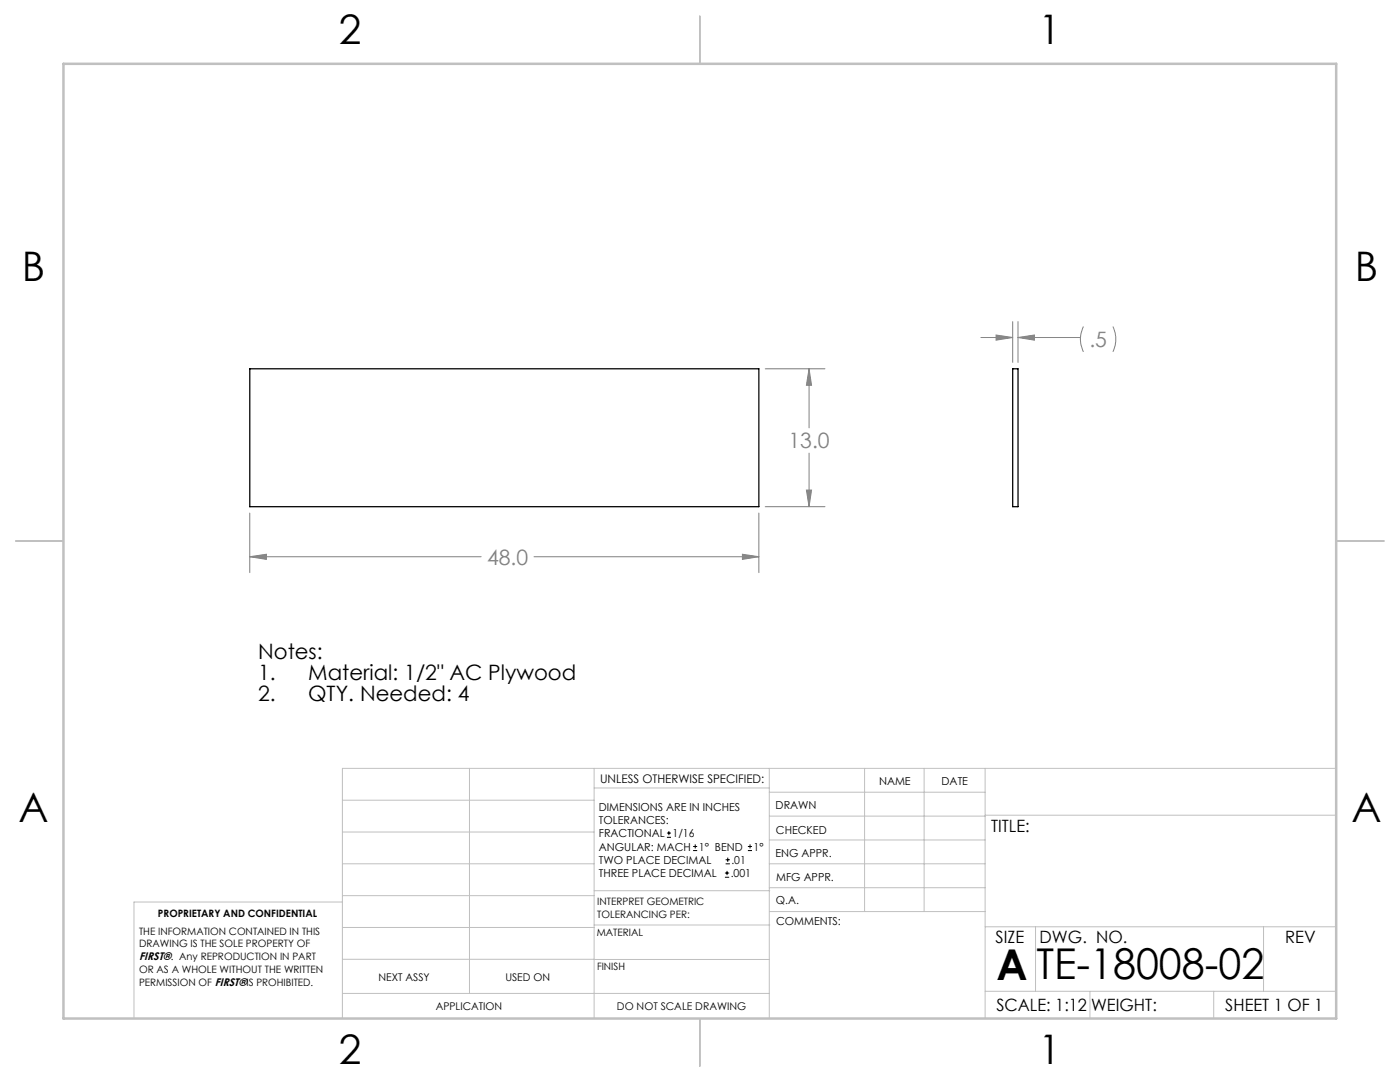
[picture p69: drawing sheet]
<svg xmlns="http://www.w3.org/2000/svg" width="279mm" height="216mm" viewBox="0 0 279 216" stroke-linecap="round" stroke-linejoin="round" font-family="sans-serif">
<defs><g id="words">
<g font-size="8.5">
<text x="198.9" y="195.5">A</text>
<text x="206.9" y="195.4">TE-18008-02</text>
</g>
<g font-size="8.1">
<text x="67.6" y="8.9">2</text>
<text x="207.3" y="8.9">1</text>
<text x="4.4" y="56.2">B</text>
<text x="270.4" y="56.2">B</text>
<text x="3.7" y="164.1">A</text>
<text x="269.7" y="164.1">A</text>
<text x="67.6" y="212.4">2</text>
<text x="207.3" y="212.4">1</text>
</g>
<g font-size="4.2" fill="#808080">
<text x="217.4" y="69.3">.5</text>
<text x="157.4" y="89.5">13.0</text>
<text x="97.2" y="112.7">48.0</text>
</g>
<g font-size="4.2">
<text x="51.5" y="131.5">Notes:</text>
<text x="51.5" y="135.7">1.</text>
<text x="61.5" y="135.7">Material: 1/2&quot; AC Plywood</text>
<text x="51.5" y="139.8">2.</text>
<text x="61.5" y="139.8">QTY. Needed: 4</text>
</g>
<g font-size="3.4">
<text x="197.8" y="166">TITLE:</text>
<text x="198.7" y="188.1">SIZE</text>
<text x="207.5" y="188.1">DWG. NO.</text>
<text x="256.5" y="188.2">REV</text>
<text x="198.8" y="201.7">SCALE: 1:12</text>
<text x="217.7" y="201.8">WEIGHT:</text>
<text x="244.5" y="201.7">SHEET 1 OF 1</text>
</g>
<text font-size="2.4" x="119.8" y="156.2">UNLESS OTHERWISE SPECIFIED:</text>
<g font-size="2.2">
<text x="119.5" y="161.8">DIMENSIONS ARE IN INCHES</text>
<text x="154.8" y="161.4">DRAWN</text>
<text x="175.4" y="156.6">NAME</text>
<text x="187.9" y="156.7">DATE</text>
<text x="119.5" y="164.4">TOLERANCES:</text>
<text x="119.5" y="167.1">FRACTIONAL</text>
<text x="134.2" y="167.1">1/16</text>
<text x="154.9" y="166.3">CHECKED</text>
<text x="119.5" y="172.4">TWO PLACE DECIMAL</text>
<text x="119.5" y="169.7">ANGULAR: MACH</text>
<text x="139.5" y="169.7">1° BEND</text>
<text x="146" y="172.4">.01</text>
<text x="150.4" y="169.7">1°</text>
<text x="154.8" y="171">ENG APPR.</text>
<text x="119.5" y="175">THREE PLACE DECIMAL</text>
<text x="145.8" y="175">.001</text>
<text x="154.9" y="175.7">MFG APPR.</text>
<text x="154.9" y="180.4">Q.A.</text>
<text x="154.9" y="184.6">COMMENTS:</text>
<text x="27.8" y="191.6">FIRST®. Any REPRODUCTION IN PART</text>
</g>
<g font-size="2.1">
<text x="75.5" y="195.7">NEXT ASSY</text>
<text x="100.9" y="195.7">USED ON</text>
<text x="86.9" y="201.5">APPLICATION</text>
<text x="123.1" y="201.6">DO NOT SCALE DRAWING</text>
</g>
<g font-size="2">
<text x="31.5" y="182.9">PROPRIETARY AND CONFIDENTIAL</text>
<text x="119.2" y="180.6">INTERPRET GEOMETRIC</text>
<text x="119.2" y="183.1">TOLERANCING PER:</text>
<text x="27.8" y="186.5">THE INFORMATION CONTAINED IN THIS</text>
<text x="27.8" y="189">DRAWING IS THE SOLE PROPERTY OF</text>
<text x="119.1" y="186.7">MATERIAL</text>
<text x="27.8" y="194.1">OR AS A WHOLE WITHOUT THE WRITTEN</text>
<text x="27.8" y="196.7">PERMISSION OF FIRST®IS PROHIBITED.</text>
<text x="119.1" y="193.5">FINISH</text>
</g>
</g></defs>
<g fill="none" stroke="#c0c0c0" stroke-width=".2">
<path d="M68.3 159.7h50.3M93.7 153.3v44.9M118.6 153.3v49.9M118.6 157.2h34.9M153.5 153.3v49.9M153.5 158.1h43.1M172.5 153.3v28.6M184.4 153.3v28.6M196.6 153.3v49.9M266.7 153.3h-198.4v49.9M68.3 178.7h50.3M68.3 172.4h50.3"/>
<path d="M68.3 166h50.3M68.3 180h-41.6v23.2M118.6 177.7h35M153.5 167.6h43.1M153.5 162.8h43.1M153.5 172.4h43.1M153.5 177.1h43.1M196.6 162.7h70.1M68.3 198.2h85.2M68.3 191.4l85.2 .1M68.3 185.1h50.3M118.6 184.6h35"/>
<path d="M153.6 181.9h43M196.6 197.8h70.1M196.6 184.9h70.1M206.7 184.9v12.9M217.5 197.8v5.4M242.2 197.8v5.4M252.2 184.9v12.9"/>
</g>
<path d="M139.7 3.2v9.5M3.1 107.9h9.6M266.7 107.9h9.5M139.7 203.2v9.6" fill="none" stroke="#c0c0c0" stroke-width=".25"/>
<path d="M12.7 12.7h254v190.5h-254z" fill="none" stroke="#c0c0c0" stroke-width=".5"/>
<g fill="none" stroke="#808080" stroke-width=".2">
<path d="M152.7 73.6h11.9M161.5 73.6l.5 3.3h-1.1zM161.5 73.6v11.8M195.8 67.3h6.3M198.8 66.9l3.3 .4-3.3 .6zM202.1 64.2v8.1M203.2 67.3l3.2-.4v1zM203.2 64.2v8.1M203.2 67.3h12.4M216.2 65.2a5.6 5.6 0 0 0 0 5M222.1 65.2a5.9 5.9 0 0 1 0 5M160.9 97.8h1.1l-.5 3.3z"/>
<path d="M161.5 90.4v10.7M49.8 111.1l3.4-.5v1zM49.8 102.4v11.9M49.8 111.1h46.2M106.6 111.1h44.8M148.2 110.6l3.2 .5-3.2 .5zM151.4 102.4v11.9M152.7 101.1h11.9"/>
</g>
<path d="M49.8 111.1l3.4-.5v1zM148.2 110.6l3.2 .5-3.2 .5zM160.9 97.8h1.1l-.5 3.3zM161.5 73.6l.5 3.3h-1.1zM203.2 67.3l3.2-.4v1zM198.8 66.9l3.3 .4-3.3 .6z" fill="#808080"/>
<path d="M49.8 73.6h101.6v27.5h-101.6zM202.1 73.6h1.1v27.5h-1.1z" fill="none" stroke="#000" stroke-width=".25"/>
<g fill="none" stroke="#000" stroke-width=".2">
<path d="M133.1 167.1h.8M133.1 166.2h.8M133.5 165.8v.9M138.3 169.7h.8M138.3 168.9h.8M138.7 168.5v.8M144.7 175h.8M144.7 174.2h.8M144.8 172.4h.9M144.8 171.6h.9M145.1 173.8v.8M145.2 171.1v.9"/>
<path d="M149.3 169.7h.8M149.3 168.9h.8M149.7 168.5v.8"/>
</g>
<use href="#words"/>
</svg>
